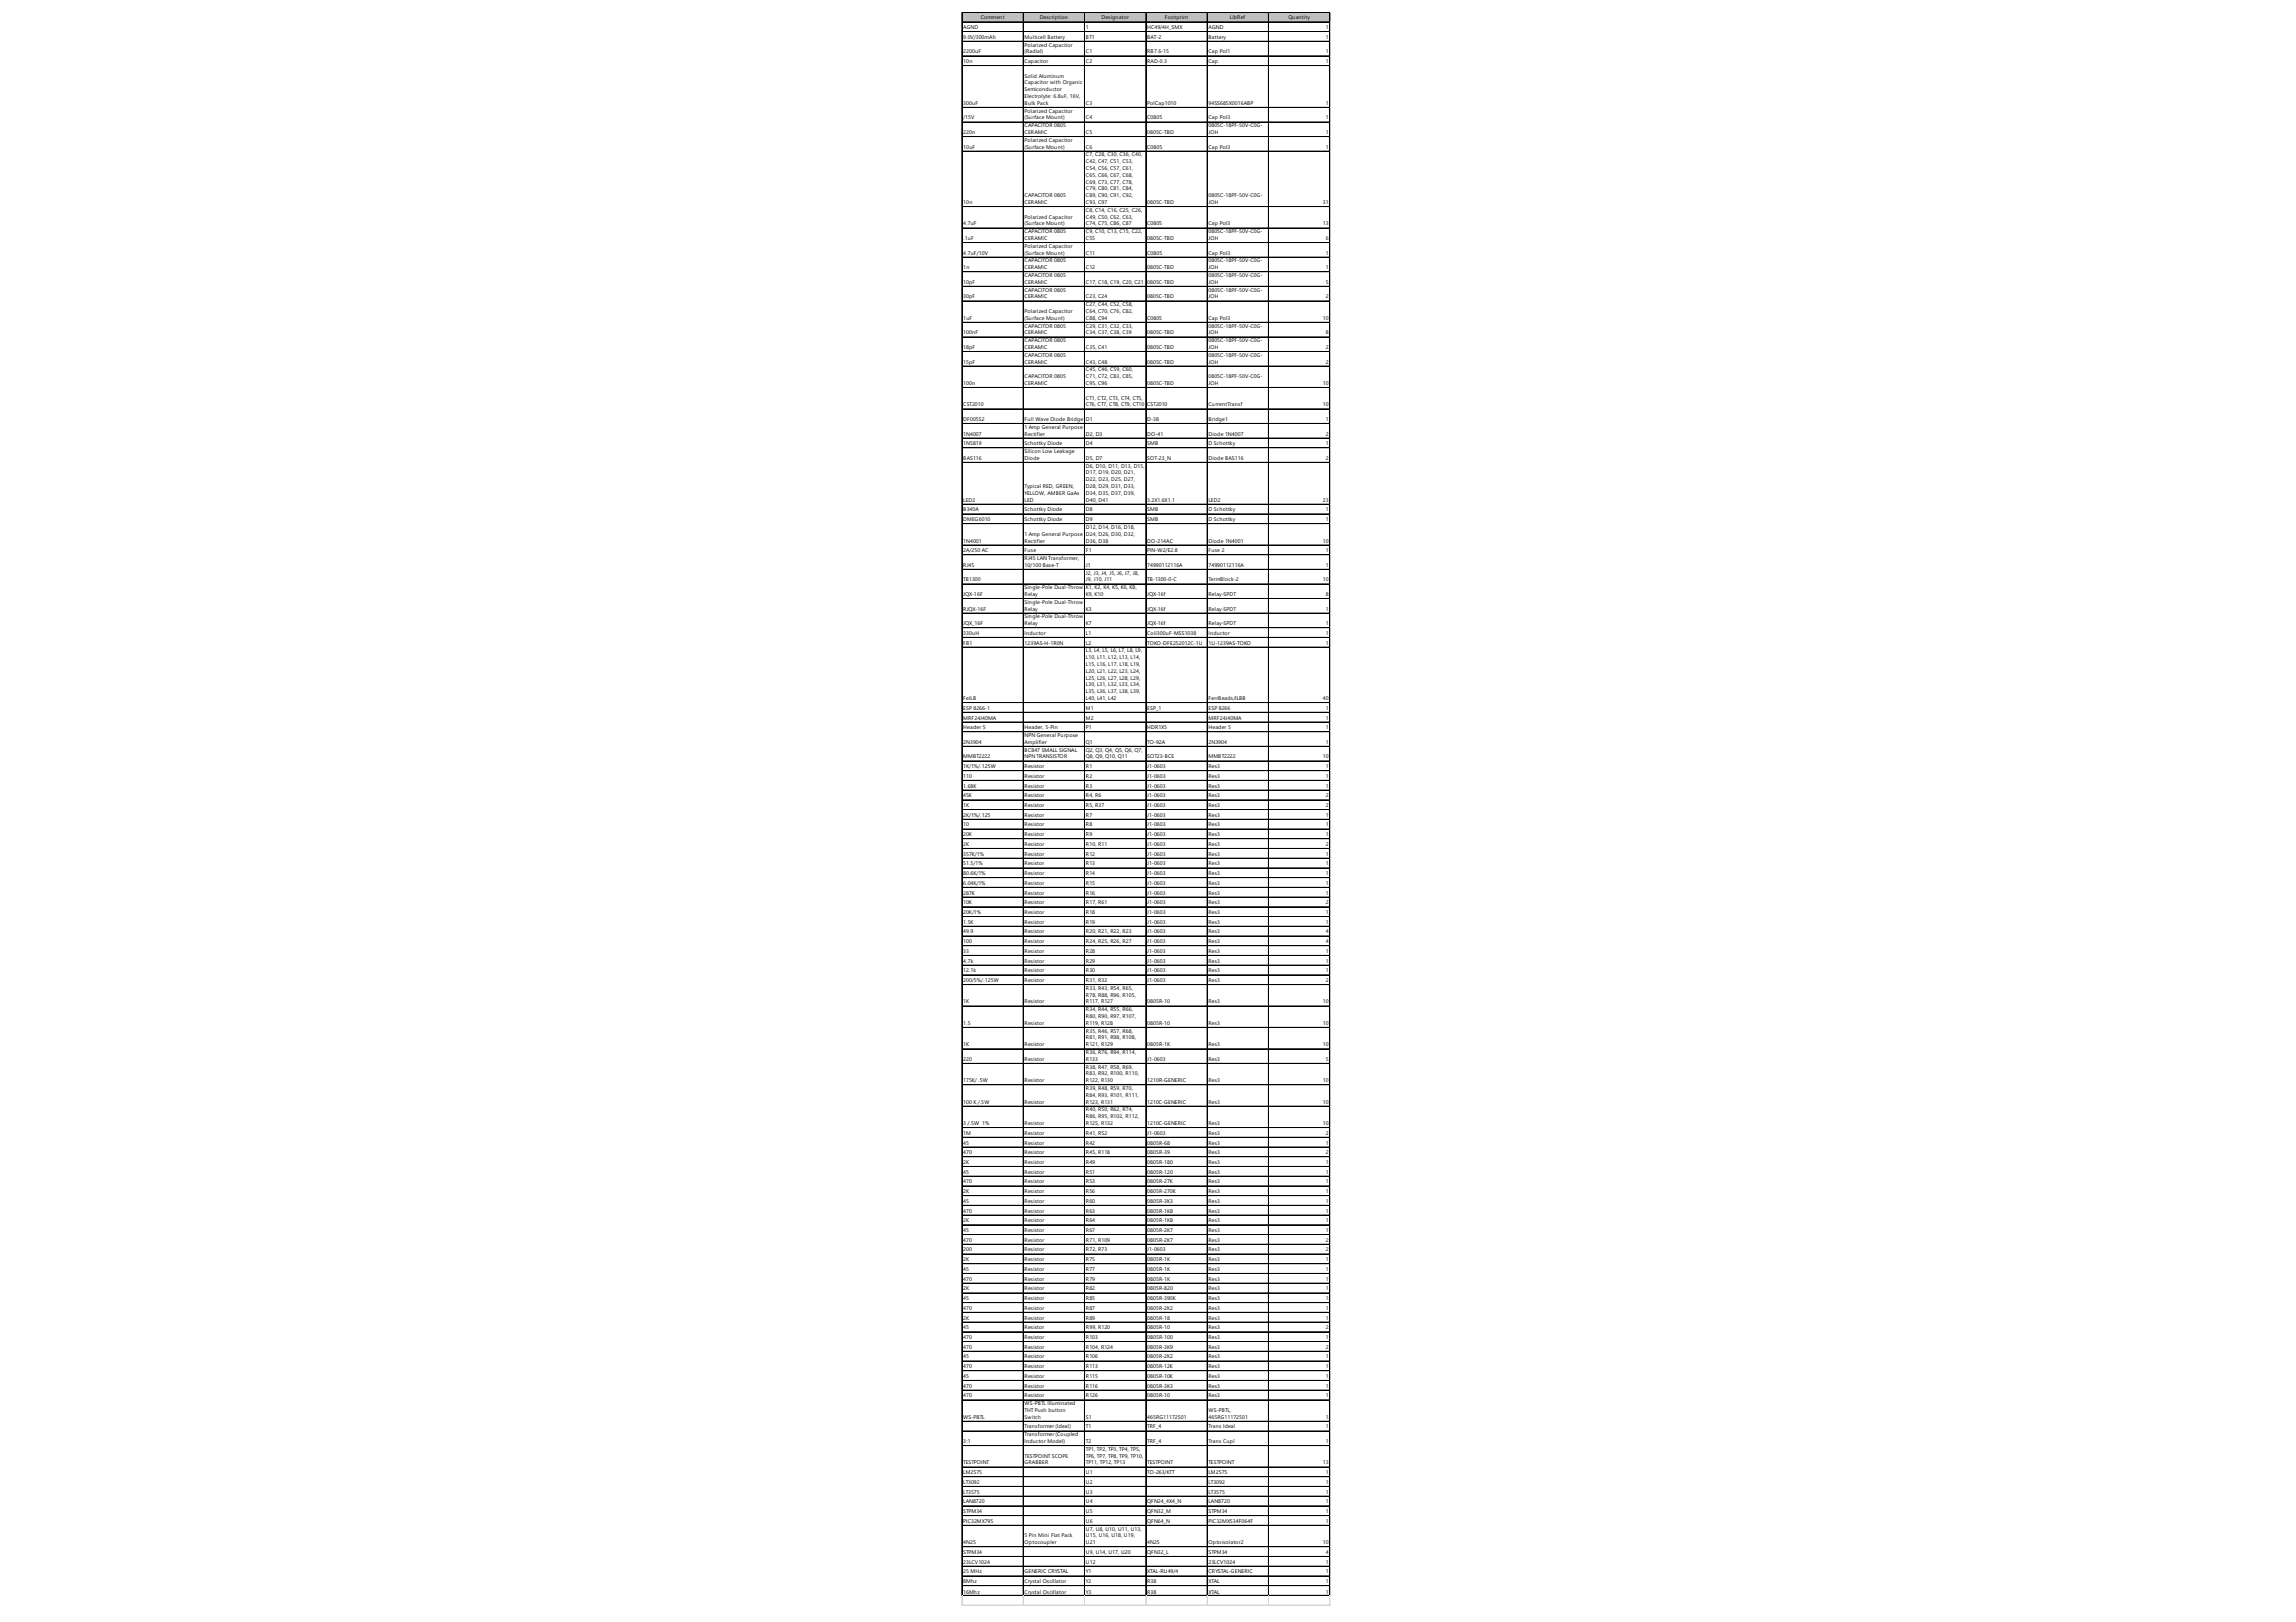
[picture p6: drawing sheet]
<svg xmlns="http://www.w3.org/2000/svg" width="297mm" height="210mm" viewBox="0 0 297 210" stroke-linecap="round" stroke-linejoin="round" font-family="sans-serif">
<defs><g id="words">
<g font-size=".7">
<text x="124.6" y="3.8">AGND</text>
<text x="124.6" y="5">9.0V/300mAh</text>
<text x="126.9" y="2.5">Comment</text>
<text x="132.6" y="5">Multicell Battery</text>
<text x="134.5" y="2.5">Description</text>
<text x="140.5" y="3.8">1</text>
<text x="140.5" y="5">BT1</text>
<text x="142.5" y="2.5">Designator</text>
<text x="148.4" y="3.8">HC49/4H_SMX</text>
<text x="148.4" y="5">BAT-2</text>
<text x="150.7" y="2.5">Footprint</text>
<text x="156.4" y="3.8">AGND</text>
<text x="156.4" y="5">Battery</text>
<text x="159.1" y="2.5">LibRef</text>
<text x="166.7" y="2.5">Quantity</text>
<text x="171.5" y="3.8">1</text>
<text x="171.5" y="5">1</text>
<text x="124.6" y="6.9">2200uF</text>
<text x="124.6" y="8.2">10n</text>
<text x="132.6" y="6">Polarized Capacitor</text>
<text x="132.6" y="6.9">(Radial)</text>
<text x="132.6" y="8.2">Capacitor</text>
<text x="132.6" y="10">Solid Aluminum</text>
<text x="132.6" y="10.9">Capacitor with Organic</text>
<text x="132.6" y="11.8">Semiconductor</text>
<text x="140.5" y="6.9">C1</text>
<text x="140.5" y="8.2">C2</text>
<text x="148.4" y="6.9">RB7.6-15</text>
<text x="148.4" y="8.2">RAD-0.3</text>
<text x="156.4" y="6.9">Cap Pol1</text>
<text x="156.4" y="8.2">Cap</text>
<text x="171.5" y="6.9">1</text>
<text x="171.5" y="8.2">1</text>
<text x="124.6" y="13.6">300uF</text>
<text x="124.6" y="15.5">/15V</text>
<text x="124.6" y="17.3">220n</text>
<text x="132.6" y="12.7">Electrolyte: 6.8uF, 16V,</text>
<text x="132.6" y="13.6">Bulk Pack</text>
<text x="132.6" y="14.6">Polarized Capacitor</text>
<text x="132.6" y="15.5">(Surface Mount)</text>
<text x="132.6" y="16.5">CAPACITOR 0805</text>
<text x="132.6" y="17.3">CERAMIC</text>
<text x="140.5" y="13.6">C3</text>
<text x="140.5" y="15.5">C4</text>
<text x="140.5" y="17.3">C5</text>
<text x="148.4" y="13.6">PolCap1010</text>
<text x="148.4" y="15.5">C0805</text>
<text x="148.4" y="17.3">0805C-TBD</text>
<text x="156.4" y="13.6">94SS685X0016ABP</text>
<text x="156.4" y="15.5">Cap Pol3</text>
<text x="156.4" y="16.5">0805C-18PF-50V-C0G-</text>
<text x="156.4" y="17.3">JOH</text>
<text x="171.5" y="13.6">1</text>
<text x="171.5" y="15.5">1</text>
<text x="171.5" y="17.3">1</text>
<text x="124.6" y="19.2">10uF</text>
<text x="132.6" y="18.4">Polarized Capacitor</text>
<text x="132.6" y="19.2">(Surface Mount)</text>
<text x="140.5" y="19.2">C6</text>
<text x="140.5" y="20.2">C7, C28, C30, C36, C40,</text>
<text x="140.5" y="21.1">C42, C47, C51, C53,</text>
<text x="140.5" y="22">C54, C56, C57, C61,</text>
<text x="140.5" y="22.9">C65, C66, C67, C68,</text>
<text x="140.5" y="23.8">C69, C73, C77, C78,</text>
<text x="148.4" y="19.2">C0805</text>
<text x="156.4" y="19.2">Cap Pol3</text>
<text x="171.5" y="19.2">1</text>
<text x="124.6" y="26.4">10n</text>
<text x="124.6" y="29.2">4.7uF</text>
<text x="132.6" y="25.5">CAPACITOR 0805</text>
<text x="132.6" y="26.4">CERAMIC</text>
<text x="132.6" y="28.3">Polarized Capacitor</text>
<text x="132.6" y="29.2">(Surface Mount)</text>
<text x="140.5" y="24.6">C79, C80, C81, C84,</text>
<text x="140.5" y="25.5">C89, C90, C91, C92,</text>
<text x="140.5" y="26.4">C93, C97</text>
<text x="140.5" y="27.4">C8, C14, C16, C25, C26,</text>
<text x="140.5" y="28.3">C49, C50, C62, C63,</text>
<text x="140.5" y="29.2">C74, C75, C86, C87</text>
<text x="148.4" y="26.4">0805C-TBD</text>
<text x="148.4" y="29.2">C0805</text>
<text x="156.4" y="25.5">0805C-18PF-50V-C0G-</text>
<text x="156.4" y="26.4">JOH</text>
<text x="156.4" y="29.2">Cap Pol3</text>
<text x="171.2" y="26.4">31</text>
<text x="171.2" y="29.2">13</text>
<text x="124.6" y="31.1">.1uF</text>
<text x="124.6" y="33">4.7uF/10V</text>
<text x="124.6" y="34.8">1n</text>
<text x="132.6" y="30.2">CAPACITOR 0805</text>
<text x="132.6" y="31.1">CERAMIC</text>
<text x="132.6" y="32.1">Polarized Capacitor</text>
<text x="132.6" y="33">(Surface Mount)</text>
<text x="132.6" y="34">CAPACITOR 0805</text>
<text x="132.6" y="34.8">CERAMIC</text>
<text x="132.6" y="35.8">CAPACITOR 0805</text>
<text x="140.5" y="30.2">C9, C10, C13, C15, C22,</text>
<text x="140.5" y="31.1">C55</text>
<text x="140.5" y="33">C11</text>
<text x="140.5" y="34.8">C12</text>
<text x="148.4" y="31.1">0805C-TBD</text>
<text x="148.4" y="33">C0805</text>
<text x="148.4" y="34.8">0805C-TBD</text>
<text x="156.4" y="30.2">0805C-18PF-50V-C0G-</text>
<text x="156.4" y="31.1">JOH</text>
<text x="156.4" y="33">Cap Pol3</text>
<text x="156.4" y="34">0805C-18PF-50V-C0G-</text>
<text x="156.4" y="34.8">JOH</text>
<text x="156.4" y="35.8">0805C-18PF-50V-C0G-</text>
<text x="171.5" y="31.1">6</text>
<text x="171.5" y="33">1</text>
<text x="171.5" y="34.8">1</text>
<text x="124.6" y="36.7">10pF</text>
<text x="124.6" y="38.6">30pF</text>
<text x="124.6" y="41.4">1uF</text>
<text x="132.6" y="36.7">CERAMIC</text>
<text x="132.6" y="37.7">CAPACITOR 0805</text>
<text x="132.6" y="38.6">CERAMIC</text>
<text x="132.6" y="40.5">Polarized Capacitor</text>
<text x="132.6" y="41.4">(Surface Mount)</text>
<text x="140.5" y="36.7">C17, C18, C19, C20, C21</text>
<text x="140.5" y="38.6">C23, C24</text>
<text x="140.5" y="39.6">C27, C44, C52, C58,</text>
<text x="140.5" y="40.5">C64, C70, C76, C82,</text>
<text x="140.5" y="41.4">C88, C94</text>
<text x="148.4" y="36.7">0805C-TBD</text>
<text x="148.4" y="38.6">0805C-TBD</text>
<text x="148.4" y="41.4">C0805</text>
<text x="156.4" y="36.7">JOH</text>
<text x="156.4" y="37.7">0805C-18PF-50V-C0G-</text>
<text x="156.4" y="38.6">JOH</text>
<text x="156.4" y="41.4">Cap Pol3</text>
<text x="171.2" y="41.4">10</text>
<text x="171.5" y="36.7">5</text>
<text x="171.5" y="38.6">2</text>
<text x="124.6" y="43.3">100nF</text>
<text x="124.6" y="45.2">18pF</text>
<text x="124.6" y="47">15pF</text>
<text x="132.6" y="42.4">CAPACITOR 0805</text>
<text x="132.6" y="43.3">CERAMIC</text>
<text x="132.6" y="44.3">CAPACITOR 0805</text>
<text x="132.6" y="45.2">CERAMIC</text>
<text x="132.6" y="46.2">CAPACITOR 0805</text>
<text x="132.6" y="47">CERAMIC</text>
<text x="140.5" y="42.4">C29, C31, C32, C33,</text>
<text x="140.5" y="43.3">C34, C37, C38, C39</text>
<text x="140.5" y="45.2">C35, C41</text>
<text x="140.5" y="47">C43, C48</text>
<text x="148.4" y="43.3">0805C-TBD</text>
<text x="148.4" y="45.2">0805C-TBD</text>
<text x="148.4" y="47">0805C-TBD</text>
<text x="156.4" y="42.4">0805C-18PF-50V-C0G-</text>
<text x="156.4" y="43.3">JOH</text>
<text x="156.4" y="44.3">0805C-18PF-50V-C0G-</text>
<text x="156.4" y="45.2">JOH</text>
<text x="156.4" y="46.2">0805C-18PF-50V-C0G-</text>
<text x="156.4" y="47">JOH</text>
<text x="171.5" y="43.3">8</text>
<text x="171.5" y="45.2">2</text>
<text x="171.5" y="47">2</text>
<text x="124.6" y="49.8">100n</text>
<text x="124.6" y="52.6">CST2010</text>
<text x="132.6" y="48.9">CAPACITOR 0805</text>
<text x="132.6" y="49.8">CERAMIC</text>
<text x="140.5" y="48.1">C45, C46, C59, C60,</text>
<text x="140.5" y="48.9">C71, C72, C83, C85,</text>
<text x="140.5" y="49.8">C95, C96</text>
<text x="140.5" y="51.7">CT1, CT2, CT3, CT4, CT5,</text>
<text x="140.5" y="52.6">CT6, CT7, CT8, CT9, CT10</text>
<text x="148.4" y="49.8">0805C-TBD</text>
<text x="148.4" y="52.6">CST2010</text>
<text x="156.4" y="48.9">0805C-18PF-50V-C0G-</text>
<text x="156.4" y="49.8">JOH</text>
<text x="156.4" y="52.6">CurrentTransf</text>
<text x="171.2" y="49.8">10</text>
<text x="171.2" y="52.6">10</text>
<text x="124.6" y="54.5">DF005S2</text>
<text x="124.6" y="56.4">1N4007</text>
<text x="124.6" y="57.6">1N5819</text>
<text x="124.6" y="59.5">BAS116</text>
<text x="132.6" y="54.5">Full Wave Diode Bridge</text>
<text x="132.6" y="55.5">1 Amp General Purpose</text>
<text x="132.6" y="56.4">Rectifier</text>
<text x="132.6" y="57.6">Schottky Diode</text>
<text x="132.6" y="58.6">Silicon Low Leakage</text>
<text x="132.6" y="59.5">Diode</text>
<text x="140.5" y="54.5">D1</text>
<text x="140.5" y="56.4">D2, D3</text>
<text x="140.5" y="57.6">D4</text>
<text x="140.5" y="59.5">D5, D7</text>
<text x="148.4" y="54.5">D-38</text>
<text x="148.4" y="56.4">DO-41</text>
<text x="148.4" y="57.6">SMB</text>
<text x="148.4" y="59.5">SOT-23_N</text>
<text x="156.4" y="54.5">Bridge1</text>
<text x="156.4" y="56.4">Diode 1N4007</text>
<text x="156.4" y="57.6">D Schottky</text>
<text x="156.4" y="59.5">Diode BAS116</text>
<text x="171.5" y="54.5">1</text>
<text x="171.5" y="56.4">2</text>
<text x="171.5" y="57.6">1</text>
<text x="171.5" y="59.5">2</text>
<text x="124.6" y="64.9">LED2</text>
<text x="132.6" y="63.2">Typical RED, GREEN,</text>
<text x="132.6" y="64">YELLOW, AMBER GaAs</text>
<text x="132.6" y="64.9">LED</text>
<text x="140.5" y="60.5">D6, D10, D11, D13, D15,</text>
<text x="140.5" y="61.4">D17, D19, D20, D21,</text>
<text x="140.5" y="62.3">D22, D23, D25, D27,</text>
<text x="140.5" y="63.2">D28, D29, D31, D33,</text>
<text x="140.5" y="64">D34, D35, D37, D39,</text>
<text x="140.5" y="64.9">D40, D41</text>
<text x="148.4" y="64.9">3.2X1.6X1.1</text>
<text x="156.4" y="64.9">LED2</text>
<text x="171.2" y="64.9">23</text>
<text x="124.6" y="66.2">B340A</text>
<text x="124.6" y="67.4">DMEG6010</text>
<text x="124.6" y="70.2">1N4001</text>
<text x="124.6" y="71.5">2A/250 AC</text>
<text x="132.6" y="66.2">Schottky Diode</text>
<text x="132.6" y="67.4">Schottky Diode</text>
<text x="132.6" y="69.3">1 Amp General Purpose</text>
<text x="132.6" y="70.2">Rectifier</text>
<text x="132.6" y="71.5">Fuse</text>
<text x="140.5" y="66.2">D8</text>
<text x="140.5" y="67.4">D9</text>
<text x="140.5" y="68.4">D12, D14, D16, D18,</text>
<text x="140.5" y="69.3">D24, D26, D30, D32,</text>
<text x="140.5" y="70.2">D36, D38</text>
<text x="140.5" y="71.5">F1</text>
<text x="148.4" y="66.2">SMB</text>
<text x="148.4" y="67.4">SMB</text>
<text x="148.4" y="70.2">DO-214AC</text>
<text x="148.4" y="71.5">PIN-W2/E2.8</text>
<text x="156.4" y="66.2">D Schottky</text>
<text x="156.4" y="67.4">D Schottky</text>
<text x="156.4" y="70.2">Diode 1N4001</text>
<text x="156.4" y="71.5">Fuse 2</text>
<text x="171.2" y="70.2">10</text>
<text x="171.5" y="66.2">1</text>
<text x="171.5" y="67.4">1</text>
<text x="171.5" y="71.5">1</text>
<text x="124.6" y="73.4">RJ45</text>
<text x="124.6" y="75.2">TB1300</text>
<text x="124.6" y="77.1">JQX-16F</text>
<text x="132.6" y="72.5">RJ45 LAN Transformer,</text>
<text x="132.6" y="73.4">10/100 Base-T</text>
<text x="132.6" y="76.2">Single-Pole Dual-Throw</text>
<text x="132.6" y="77.1">Relay</text>
<text x="140.5" y="73.4">J1</text>
<text x="140.5" y="74.4">J2, J3, J4, J5, J6, J7, J8,</text>
<text x="140.5" y="75.2">J9, J10, J11</text>
<text x="140.5" y="76.2">K1, K2, K4, K5, K6, K8,</text>
<text x="140.5" y="77.1">K9, K10</text>
<text x="148.4" y="73.4">74990112116A</text>
<text x="148.4" y="75.2">TB-1300-0-C</text>
<text x="148.4" y="77.1">JQX-16f</text>
<text x="156.4" y="73.4">74990112116A</text>
<text x="156.4" y="75.2">TermBlock-2</text>
<text x="156.4" y="77.1">Relay-SPDT</text>
<text x="171.2" y="75.2">10</text>
<text x="171.5" y="73.4">1</text>
<text x="171.5" y="77.1">8</text>
<text x="124.6" y="79">RJQX-16F</text>
<text x="124.6" y="80.9">JQX_16F</text>
<text x="124.6" y="82.2">330uH</text>
<text x="124.6" y="83.4">FB1</text>
<text x="132.6" y="78.1">Single-Pole Dual-Throw</text>
<text x="132.6" y="79">Relay</text>
<text x="132.6" y="80">Single-Pole Dual-Throw</text>
<text x="132.6" y="80.9">Relay</text>
<text x="132.6" y="82.2">Inductor</text>
<text x="132.6" y="83.4">1239AS-H-1R0N</text>
<text x="140.5" y="79">K3</text>
<text x="140.5" y="80.9">K7</text>
<text x="140.5" y="82.2">L1</text>
<text x="140.5" y="83.4">L2</text>
<text x="148.4" y="79">JQX-16f</text>
<text x="148.4" y="80.9">JQX-16f</text>
<text x="148.4" y="82.2">Coil300uF-MSS1038</text>
<text x="148.4" y="83.4">TOKO-DFE252012C-1U</text>
<text x="156.4" y="79">Relay-SPDT</text>
<text x="156.4" y="80.9">Relay-SPDT</text>
<text x="156.4" y="82.2">Inductor</text>
<text x="156.4" y="83.4">1U-1239AS-TOKO</text>
<text x="171.5" y="79">1</text>
<text x="171.5" y="80.9">1</text>
<text x="171.5" y="82.2">1</text>
<text x="171.5" y="83.4">1</text>
<text x="140.5" y="84.4">L3, L4, L5, L6, L7, L8, L9,</text>
<text x="140.5" y="85.3">L10, L11, L12, L13, L14,</text>
<text x="140.5" y="86.2">L15, L16, L17, L18, L19,</text>
<text x="140.5" y="87.1">L20, L21, L22, L23, L24,</text>
<text x="140.5" y="88">L25, L26, L27, L28, L29,</text>
<text x="140.5" y="88.8">L30, L31, L32, L33, L34,</text>
<text x="140.5" y="89.7">L35, L36, L37, L38, L39,</text>
<text x="124.6" y="90.6">FeILB</text>
<text x="124.6" y="91.9">ESP 8266-1</text>
<text x="124.6" y="93.1">MRF24J40MA</text>
<text x="124.6" y="94.4">Header 5</text>
<text x="132.6" y="94.4">Header, 5-Pin</text>
<text x="132.6" y="95.4">NPN General Purpose</text>
<text x="140.5" y="90.6">L40, L41, L42</text>
<text x="140.5" y="91.9">M1</text>
<text x="140.5" y="93.1">M2</text>
<text x="140.5" y="94.4">P1</text>
<text x="148.4" y="91.9">ESP_1</text>
<text x="148.4" y="94.4">HDR1X5</text>
<text x="156.4" y="90.6">FerrBeads/ILBB</text>
<text x="156.4" y="91.9">ESP 8266</text>
<text x="156.4" y="93.1">MRF24J40MA</text>
<text x="156.4" y="94.4">Header 5</text>
<text x="171.2" y="90.6">40</text>
<text x="171.5" y="91.9">1</text>
<text x="171.5" y="93.1">1</text>
<text x="171.5" y="94.4">1</text>
<text x="124.6" y="96.3">2N3904</text>
<text x="124.6" y="98.1">MMBT2222</text>
<text x="124.6" y="99.4">1K/1%/.125W</text>
<text x="124.6" y="100.7">110</text>
<text x="124.6" y="101.9">1.68K</text>
<text x="132.6" y="96.3">Amplifier</text>
<text x="132.6" y="97.3">BC847 SMALL SIGNAL</text>
<text x="132.6" y="98.1">NPN TRANSISTOR</text>
<text x="132.6" y="99.4">Resistor</text>
<text x="132.6" y="100.7">Resistor</text>
<text x="132.6" y="101.9">Resistor</text>
<text x="140.5" y="96.3">Q1</text>
<text x="140.5" y="97.3">Q2, Q3, Q4, Q5, Q6, Q7,</text>
<text x="140.5" y="98.1">Q8, Q9, Q10, Q11</text>
<text x="140.5" y="99.4">R1</text>
<text x="140.5" y="100.7">R2</text>
<text x="140.5" y="101.9">R3</text>
<text x="148.4" y="96.3">TO-92A</text>
<text x="148.4" y="98.1">SOT23-BCE</text>
<text x="148.4" y="99.4">J1-0603</text>
<text x="148.4" y="100.7">J1-0603</text>
<text x="148.4" y="101.9">J1-0603</text>
<text x="156.4" y="96.3">2N3904</text>
<text x="156.4" y="98.1">MMBT2222</text>
<text x="156.4" y="99.4">Res3</text>
<text x="156.4" y="100.7">Res3</text>
<text x="156.4" y="101.9">Res3</text>
<text x="171.2" y="98.1">10</text>
<text x="171.5" y="96.3">1</text>
<text x="171.5" y="99.4">1</text>
<text x="171.5" y="100.7">1</text>
<text x="171.5" y="101.9">1</text>
<text x="124.6" y="103.2">45K</text>
<text x="124.6" y="104.4">1K</text>
<text x="124.6" y="105.7">2K/1%/.125</text>
<text x="124.6" y="107">10</text>
<text x="132.6" y="103.2">Resistor</text>
<text x="132.6" y="104.4">Resistor</text>
<text x="132.6" y="105.7">Resistor</text>
<text x="132.6" y="107">Resistor</text>
<text x="140.5" y="103.2">R4, R6</text>
<text x="140.5" y="104.4">R5, R37</text>
<text x="140.5" y="105.7">R7</text>
<text x="140.5" y="107">R8</text>
<text x="148.4" y="103.2">J1-0603</text>
<text x="148.4" y="104.4">J1-0603</text>
<text x="148.4" y="105.7">J1-0603</text>
<text x="148.4" y="107">J1-0603</text>
<text x="156.4" y="103.2">Res3</text>
<text x="156.4" y="104.4">Res3</text>
<text x="156.4" y="105.7">Res3</text>
<text x="156.4" y="107">Res3</text>
<text x="171.5" y="103.2">2</text>
<text x="171.5" y="104.4">2</text>
<text x="171.5" y="105.7">1</text>
<text x="171.5" y="107">1</text>
<text x="124.6" y="108.2">20K</text>
<text x="124.6" y="109.5">2K</text>
<text x="124.6" y="110.7">357K/1%</text>
<text x="124.6" y="112">51.5/1%</text>
<text x="124.6" y="113.2">80.6K/1%</text>
<text x="132.6" y="108.2">Resistor</text>
<text x="132.6" y="109.5">Resistor</text>
<text x="132.6" y="110.7">Resistor</text>
<text x="132.6" y="112">Resistor</text>
<text x="132.6" y="113.2">Resistor</text>
<text x="140.5" y="108.2">R9</text>
<text x="140.5" y="109.5">R10, R11</text>
<text x="140.5" y="110.7">R12</text>
<text x="140.5" y="112">R13</text>
<text x="140.5" y="113.2">R14</text>
<text x="148.4" y="108.2">J1-0603</text>
<text x="148.4" y="109.5">J1-0603</text>
<text x="148.4" y="110.7">J1-0603</text>
<text x="148.4" y="112">J1-0603</text>
<text x="148.4" y="113.2">J1-0603</text>
<text x="156.4" y="108.2">Res3</text>
<text x="156.4" y="109.5">Res3</text>
<text x="156.4" y="110.7">Res3</text>
<text x="156.4" y="112">Res3</text>
<text x="156.4" y="113.2">Res3</text>
<text x="171.5" y="108.2">1</text>
<text x="171.5" y="109.5">2</text>
<text x="171.5" y="110.7">1</text>
<text x="171.5" y="112">1</text>
<text x="171.5" y="113.2">1</text>
<text x="124.6" y="114.5">6.04K/1%</text>
<text x="124.6" y="115.8">287K</text>
<text x="124.6" y="117">10K</text>
<text x="124.6" y="118.3">20K/1%</text>
<text x="124.6" y="119.5">1.5K</text>
<text x="132.6" y="114.5">Resistor</text>
<text x="132.6" y="115.8">Resistor</text>
<text x="132.6" y="117">Resistor</text>
<text x="132.6" y="118.3">Resistor</text>
<text x="132.6" y="119.5">Resistor</text>
<text x="140.5" y="114.5">R15</text>
<text x="140.5" y="115.8">R16</text>
<text x="140.5" y="117">R17, R61</text>
<text x="140.5" y="118.3">R18</text>
<text x="140.5" y="119.5">R19</text>
<text x="148.4" y="114.5">J1-0603</text>
<text x="148.4" y="115.8">J1-0603</text>
<text x="148.4" y="117">J1-0603</text>
<text x="148.4" y="118.3">J1-0603</text>
<text x="148.4" y="119.5">J1-0603</text>
<text x="156.4" y="114.5">Res3</text>
<text x="156.4" y="115.8">Res3</text>
<text x="156.4" y="117">Res3</text>
<text x="156.4" y="118.3">Res3</text>
<text x="156.4" y="119.5">Res3</text>
<text x="171.5" y="114.5">1</text>
<text x="171.5" y="115.8">1</text>
<text x="171.5" y="117">2</text>
<text x="171.5" y="118.3">1</text>
<text x="171.5" y="119.5">1</text>
<text x="124.6" y="120.8">49.9</text>
<text x="124.6" y="122.1">100</text>
<text x="124.6" y="123.3">33</text>
<text x="124.6" y="124.6">4.7k</text>
<text x="124.6" y="125.8">12.1k</text>
<text x="132.6" y="120.8">Resistor</text>
<text x="132.6" y="122.1">Resistor</text>
<text x="132.6" y="123.3">Resistor</text>
<text x="132.6" y="124.6">Resistor</text>
<text x="132.6" y="125.8">Resistor</text>
<text x="140.5" y="120.8">R20, R21, R22, R23</text>
<text x="140.5" y="122.1">R24, R25, R26, R27</text>
<text x="140.5" y="123.3">R28</text>
<text x="140.5" y="124.6">R29</text>
<text x="140.5" y="125.8">R30</text>
<text x="148.4" y="120.8">J1-0603</text>
<text x="148.4" y="122.1">J1-0603</text>
<text x="148.4" y="123.3">J1-0603</text>
<text x="148.4" y="124.6">J1-0603</text>
<text x="148.4" y="125.8">J1-0603</text>
<text x="156.4" y="120.8">Res3</text>
<text x="156.4" y="122.1">Res3</text>
<text x="156.4" y="123.3">Res3</text>
<text x="156.4" y="124.6">Res3</text>
<text x="156.4" y="125.8">Res3</text>
<text x="171.5" y="120.8">4</text>
<text x="171.5" y="122.1">4</text>
<text x="171.5" y="123.3">1</text>
<text x="171.5" y="124.6">1</text>
<text x="171.5" y="125.8">1</text>
<text x="124.6" y="127.1">200/5%/.125W</text>
<text x="124.6" y="129.9">1K</text>
<text x="132.6" y="127.1">Resistor</text>
<text x="132.6" y="129.9">Resistor</text>
<text x="140.5" y="127.1">R31, R32</text>
<text x="140.5" y="128.1">R33, R43, R54, R65,</text>
<text x="140.5" y="129">R78, R88, R96, R105,</text>
<text x="140.5" y="129.9">R117, R127</text>
<text x="140.5" y="130.9">R34, R44, R55, R66,</text>
<text x="140.5" y="131.7">R80, R90, R97, R107,</text>
<text x="148.4" y="127.1">J1-0603</text>
<text x="148.4" y="129.9">0805R-10</text>
<text x="156.4" y="127.1">Res3</text>
<text x="156.4" y="129.9">Res3</text>
<text x="171.2" y="129.9">10</text>
<text x="171.5" y="127.1">2</text>
<text x="124.6" y="132.6">1.5</text>
<text x="124.6" y="135.4">1K</text>
<text x="124.6" y="137.3">220</text>
<text x="132.6" y="132.6">Resistor</text>
<text x="132.6" y="135.4">Resistor</text>
<text x="132.6" y="137.3">Resistor</text>
<text x="140.5" y="132.6">R119, R128</text>
<text x="140.5" y="133.6">R35, R46, R57, R68,</text>
<text x="140.5" y="134.5">R81, R91, R98, R108,</text>
<text x="140.5" y="135.4">R121, R129</text>
<text x="140.5" y="136.4">R36, R76, R94, R114,</text>
<text x="140.5" y="137.3">R133</text>
<text x="148.4" y="132.6">0805R-10</text>
<text x="148.4" y="135.4">0805R-1K</text>
<text x="148.4" y="137.3">J1-0603</text>
<text x="156.4" y="132.6">Res3</text>
<text x="156.4" y="135.4">Res3</text>
<text x="156.4" y="137.3">Res3</text>
<text x="171.2" y="132.6">10</text>
<text x="171.2" y="135.4">10</text>
<text x="171.5" y="137.3">5</text>
<text x="124.6" y="140.1">175K/ .5W</text>
<text x="124.6" y="142.8">100 K /.5W</text>
<text x="132.6" y="140.1">Resistor</text>
<text x="132.6" y="142.8">Resistor</text>
<text x="140.5" y="138.3">R38, R47, R58, R69,</text>
<text x="140.5" y="139.2">R83, R92, R100, R110,</text>
<text x="140.5" y="140.1">R122, R130</text>
<text x="140.5" y="141.1">R39, R48, R59, R70,</text>
<text x="140.5" y="141.9">R84, R93, R101, R111,</text>
<text x="140.5" y="142.8">R123, R131</text>
<text x="140.5" y="143.8">R40, R50, R62, R74,</text>
<text x="148.4" y="140.1">1210R-GENERIC</text>
<text x="148.4" y="142.8">1210C-GENERIC</text>
<text x="156.4" y="140.1">Res3</text>
<text x="156.4" y="142.8">Res3</text>
<text x="171.2" y="140.1">10</text>
<text x="171.2" y="142.8">10</text>
<text x="124.6" y="145.6">3 /.5W 1%</text>
<text x="124.6" y="146.9">1M</text>
<text x="124.6" y="148.1">45</text>
<text x="124.6" y="149.4">470</text>
<text x="132.6" y="145.6">Resistor</text>
<text x="132.6" y="146.9">Resistor</text>
<text x="132.6" y="148.1">Resistor</text>
<text x="132.6" y="149.4">Resistor</text>
<text x="140.5" y="144.7">R86, R95, R102, R112,</text>
<text x="140.5" y="145.6">R125, R132</text>
<text x="140.5" y="146.9">R41, R52</text>
<text x="140.5" y="148.1">R42</text>
<text x="140.5" y="149.4">R45, R118</text>
<text x="148.4" y="145.6">1210C-GENERIC</text>
<text x="148.4" y="146.9">J1-0603</text>
<text x="148.4" y="148.1">0805R-68</text>
<text x="148.4" y="149.4">0805R-39</text>
<text x="156.4" y="145.6">Res3</text>
<text x="156.4" y="146.9">Res3</text>
<text x="156.4" y="148.1">Res3</text>
<text x="156.4" y="149.4">Res3</text>
<text x="171.2" y="145.6">10</text>
<text x="171.5" y="146.9">2</text>
<text x="171.5" y="148.1">1</text>
<text x="171.5" y="149.4">2</text>
<text x="124.6" y="150.6">2K</text>
<text x="124.6" y="151.9">45</text>
<text x="124.6" y="153.1">470</text>
<text x="124.6" y="154.4">2K</text>
<text x="124.6" y="155.7">45</text>
<text x="132.6" y="150.6">Resistor</text>
<text x="132.6" y="151.9">Resistor</text>
<text x="132.6" y="153.1">Resistor</text>
<text x="132.6" y="154.4">Resistor</text>
<text x="132.6" y="155.7">Resistor</text>
<text x="140.5" y="150.6">R49</text>
<text x="140.5" y="151.9">R51</text>
<text x="140.5" y="153.1">R53</text>
<text x="140.5" y="154.4">R56</text>
<text x="140.5" y="155.7">R60</text>
<text x="148.4" y="150.6">0805R-180</text>
<text x="148.4" y="151.9">0805R-120</text>
<text x="148.4" y="153.1">0805R-27K</text>
<text x="148.4" y="154.4">0805R-270K</text>
<text x="148.4" y="155.7">0805R-3K3</text>
<text x="156.4" y="150.6">Res3</text>
<text x="156.4" y="151.9">Res3</text>
<text x="156.4" y="153.1">Res3</text>
<text x="156.4" y="154.4">Res3</text>
<text x="156.4" y="155.7">Res3</text>
<text x="171.5" y="150.6">1</text>
<text x="171.5" y="151.9">1</text>
<text x="171.5" y="153.1">1</text>
<text x="171.5" y="154.4">1</text>
<text x="171.5" y="155.7">1</text>
<text x="124.6" y="156.9">470</text>
<text x="124.6" y="158.2">2K</text>
<text x="124.6" y="159.4">45</text>
<text x="124.6" y="160.7">470</text>
<text x="124.6" y="162">200</text>
<text x="132.6" y="156.9">Resistor</text>
<text x="132.6" y="158.2">Resistor</text>
<text x="132.6" y="159.4">Resistor</text>
<text x="132.6" y="160.7">Resistor</text>
<text x="132.6" y="162">Resistor</text>
<text x="140.5" y="156.9">R63</text>
<text x="140.5" y="158.2">R64</text>
<text x="140.5" y="159.4">R67</text>
<text x="140.5" y="160.7">R71, R109</text>
<text x="140.5" y="162">R72, R73</text>
<text x="148.4" y="156.9">0805R-1K8</text>
<text x="148.4" y="158.2">0805R-1K8</text>
<text x="148.4" y="159.4">0805R-2K7</text>
<text x="148.4" y="160.7">0805R-2K7</text>
<text x="148.4" y="162">J1-0603</text>
<text x="156.4" y="156.9">Res3</text>
<text x="156.4" y="158.2">Res3</text>
<text x="156.4" y="159.4">Res3</text>
<text x="156.4" y="160.7">Res3</text>
<text x="156.4" y="162">Res3</text>
<text x="171.5" y="156.9">1</text>
<text x="171.5" y="158.2">1</text>
<text x="171.5" y="159.4">1</text>
<text x="171.5" y="160.7">2</text>
<text x="171.5" y="162">2</text>
<text x="124.6" y="163.2">2K</text>
<text x="124.6" y="164.5">45</text>
<text x="124.6" y="165.7">470</text>
<text x="124.6" y="167">2K</text>
<text x="132.6" y="163.2">Resistor</text>
<text x="132.6" y="164.5">Resistor</text>
<text x="132.6" y="165.7">Resistor</text>
<text x="132.6" y="167">Resistor</text>
<text x="140.5" y="163.2">R75</text>
<text x="140.5" y="164.5">R77</text>
<text x="140.5" y="165.7">R79</text>
<text x="140.5" y="167">R82</text>
<text x="148.4" y="163.2">0805R-1K</text>
<text x="148.4" y="164.5">0805R-1K</text>
<text x="148.4" y="165.7">0805R-1K</text>
<text x="148.4" y="167">0805R-820</text>
<text x="156.4" y="163.2">Res3</text>
<text x="156.4" y="164.5">Res3</text>
<text x="156.4" y="165.7">Res3</text>
<text x="156.4" y="167">Res3</text>
<text x="171.5" y="163.2">1</text>
<text x="171.5" y="164.5">1</text>
<text x="171.5" y="165.7">1</text>
<text x="171.5" y="167">1</text>
<text x="124.6" y="168.2">45</text>
<text x="124.6" y="169.5">470</text>
<text x="124.6" y="170.8">2K</text>
<text x="124.6" y="172">45</text>
<text x="124.6" y="173.3">470</text>
<text x="132.6" y="168.2">Resistor</text>
<text x="132.6" y="169.5">Resistor</text>
<text x="132.6" y="170.8">Resistor</text>
<text x="132.6" y="172">Resistor</text>
<text x="132.6" y="173.3">Resistor</text>
<text x="140.5" y="168.2">R85</text>
<text x="140.5" y="169.5">R87</text>
<text x="140.5" y="170.8">R89</text>
<text x="140.5" y="172">R99, R120</text>
<text x="140.5" y="173.3">R103</text>
<text x="148.4" y="168.2">0805R-390K</text>
<text x="148.4" y="169.5">0805R-2K2</text>
<text x="148.4" y="170.8">0805R-18</text>
<text x="148.4" y="172">0805R-10</text>
<text x="148.4" y="173.3">0805R-100</text>
<text x="156.4" y="168.2">Res3</text>
<text x="156.4" y="169.5">Res3</text>
<text x="156.4" y="170.8">Res3</text>
<text x="156.4" y="172">Res3</text>
<text x="156.4" y="173.3">Res3</text>
<text x="171.5" y="168.2">1</text>
<text x="171.5" y="169.5">1</text>
<text x="171.5" y="170.8">1</text>
<text x="171.5" y="172">2</text>
<text x="171.5" y="173.3">1</text>
<text x="124.6" y="174.5">470</text>
<text x="124.6" y="175.8">45</text>
<text x="124.6" y="177.1">470</text>
<text x="124.6" y="178.3">45</text>
<text x="124.6" y="179.6">470</text>
<text x="132.6" y="174.5">Resistor</text>
<text x="132.6" y="175.8">Resistor</text>
<text x="132.6" y="177.1">Resistor</text>
<text x="132.6" y="178.3">Resistor</text>
<text x="132.6" y="179.6">Resistor</text>
<text x="140.5" y="174.5">R104, R124</text>
<text x="140.5" y="175.8">R106</text>
<text x="140.5" y="177.1">R113</text>
<text x="140.5" y="178.3">R115</text>
<text x="140.5" y="179.6">R116</text>
<text x="148.4" y="174.5">0805R-3K9</text>
<text x="148.4" y="175.8">0805R-2K2</text>
<text x="148.4" y="177.1">0805R-12K</text>
<text x="148.4" y="178.3">0805R-10K</text>
<text x="148.4" y="179.6">0805R-3K3</text>
<text x="156.4" y="174.5">Res3</text>
<text x="156.4" y="175.8">Res3</text>
<text x="156.4" y="177.1">Res3</text>
<text x="156.4" y="178.3">Res3</text>
<text x="156.4" y="179.6">Res3</text>
<text x="171.5" y="174.5">2</text>
<text x="171.5" y="175.8">1</text>
<text x="171.5" y="177.1">1</text>
<text x="171.5" y="178.3">1</text>
<text x="171.5" y="179.6">1</text>
<text x="124.6" y="180.8">470</text>
<text x="124.6" y="183.6">WS-PBTL</text>
<text x="132.6" y="180.8">Resistor</text>
<text x="132.6" y="181.8">WS-PBTL Illuminated</text>
<text x="132.6" y="182.7">THT Push button</text>
<text x="132.6" y="183.6">Switch</text>
<text x="132.6" y="184.9">Transformer (Ideal)</text>
<text x="132.6" y="185.9">Transformer (Coupled</text>
<text x="140.5" y="180.8">R126</text>
<text x="140.5" y="183.6">S1</text>
<text x="140.5" y="184.9">T1</text>
<text x="148.4" y="180.8">0805R-10</text>
<text x="148.4" y="183.6">465RG11172501</text>
<text x="148.4" y="184.9">TRF_4</text>
<text x="156.4" y="180.8">Res3</text>
<text x="156.4" y="182.7">WS-PBTL,</text>
<text x="156.4" y="183.6">465RG11172501</text>
<text x="156.4" y="184.9">Trans Ideal</text>
<text x="171.5" y="180.8">1</text>
<text x="171.5" y="183.6">1</text>
<text x="171.5" y="184.9">1</text>
<text x="124.6" y="186.7">3:1</text>
<text x="124.6" y="189.5">TESTPOINT</text>
<text x="124.6" y="190.8">LM2575</text>
<text x="132.6" y="186.7">Inductor Model)</text>
<text x="132.6" y="188.6">TESTPOINT SCOPE</text>
<text x="132.6" y="189.5">GRABBER</text>
<text x="140.5" y="186.7">T2</text>
<text x="140.5" y="187.8">TP1, TP2, TP3, TP4, TP5,</text>
<text x="140.5" y="188.6">TP6, TP7, TP8, TP9, TP10,</text>
<text x="140.5" y="189.5">TP11, TP12, TP13</text>
<text x="140.5" y="190.8">U1</text>
<text x="148.4" y="186.7">TRF_4</text>
<text x="148.4" y="189.5">TESTPOINT</text>
<text x="148.4" y="190.8">TO-263/KTT</text>
<text x="156.4" y="186.7">Trans Cupl</text>
<text x="156.4" y="189.5">TESTPOINT</text>
<text x="156.4" y="190.8">LM2575</text>
<text x="171.2" y="189.5">13</text>
<text x="171.5" y="186.7">1</text>
<text x="171.5" y="190.8">1</text>
<text x="124.6" y="192">LT3092</text>
<text x="124.6" y="193.3">LT3575</text>
<text x="124.6" y="194.6">LAN8720</text>
<text x="124.6" y="195.8">STPM34</text>
<text x="124.6" y="197.1">PIC32MX795</text>
<text x="140.5" y="192">U2</text>
<text x="140.5" y="193.3">U3</text>
<text x="140.5" y="194.6">U4</text>
<text x="140.5" y="195.8">U5</text>
<text x="140.5" y="197.1">U6</text>
<text x="148.4" y="194.6">QFN24_4X4_N</text>
<text x="148.4" y="195.8">QFN32_M</text>
<text x="148.4" y="197.1">QFN64_N</text>
<text x="156.4" y="192">LT3092</text>
<text x="156.4" y="193.3">LT3575</text>
<text x="156.4" y="194.6">LAN8720</text>
<text x="156.4" y="195.8">STPM34</text>
<text x="156.4" y="197.1">PIC32MX534F064F</text>
<text x="171.5" y="192">1</text>
<text x="171.5" y="193.3">1</text>
<text x="171.5" y="194.6">1</text>
<text x="171.5" y="195.8">1</text>
<text x="171.5" y="197.1">1</text>
<text x="124.6" y="199.8">4N25</text>
<text x="124.6" y="201.1">STPM34</text>
<text x="124.6" y="202.4">23LCV1024</text>
<text x="124.6" y="203.6">25 MHz</text>
<text x="132.6" y="199">5 Pin Mini Flat Pack</text>
<text x="132.6" y="199.8">Optocoupler</text>
<text x="132.6" y="203.6">GENERIC CRYSTAL</text>
<text x="140.5" y="198.1">U7, U8, U10, U11, U13,</text>
<text x="140.5" y="199">U15, U16, U18, U19,</text>
<text x="140.5" y="199.8">U21</text>
<text x="140.5" y="201.1">U9, U14, U17, U20</text>
<text x="140.5" y="202.4">U12</text>
<text x="140.5" y="203.6">Y1</text>
<text x="148.4" y="199.8">4N25</text>
<text x="148.4" y="201.1">QFN32_L</text>
<text x="148.4" y="203.6">XTAL-RU49/4</text>
<text x="156.4" y="199.8">Optoisolator2</text>
<text x="156.4" y="201.1">STPM34</text>
<text x="156.4" y="202.4">23LCV1024</text>
<text x="156.4" y="203.6">CRYSTAL-GENERIC</text>
<text x="171.2" y="199.8">10</text>
<text x="171.5" y="201.1">4</text>
<text x="171.5" y="202.4">1</text>
<text x="171.5" y="203.6">1</text>
<text x="124.6" y="204.9">8Mhz</text>
<text x="124.6" y="206.3">16Mhz</text>
<text x="132.6" y="204.9">Crystal Oscillator</text>
<text x="132.6" y="206.3">Crystal Oscillator</text>
<text x="140.5" y="204.9">Y2</text>
<text x="140.5" y="206.3">Y3</text>
<text x="148.4" y="204.9">R38</text>
<text x="148.4" y="206.3">R38</text>
<text x="156.4" y="204.9">XTAL</text>
<text x="156.4" y="206.3">XTAL</text>
<text x="171.5" y="204.9">1</text>
<text x="171.5" y="206.3">1</text>
</g>
</g></defs>
<path d="M124.4 1.6h47.7v1.3h-47.7z" fill="#c0c0c0"/>
<g fill="none" stroke="#000" stroke-width=".13">
<path d="M124.4 1.6v204.9M124.5 1.6v204.9M124.5 1.6h47.6M124.5 2.8h47.6M124.5 4.1h47.6M124.5 5.3h47.6M124.5 5.4h47.6M124.5 7.2h47.6M124.5 7.3h47.6M124.5 8.5h47.6M124.5 13.9h47.6M124.5 15.8h47.6"/>
<path d="M124.5 17.7h47.6M124.5 19.6h47.6M132.4 1.6v204.9M140.3 1.6v204.9M148.2 1.6v204.9M148.3 1.6v204.9M156.2 1.6v204.9M164.1 1.6v204.9M172 1.6v204.9M172.1 1.6v204.9M124.5 26.7h47.6M124.5 26.8h47.6"/>
<path d="M124.5 29.5h47.6M124.5 31.4h47.6M124.5 33.3h47.6M124.5 35.2h47.6M124.5 37.1h47.6M124.5 38.9h47.6M124.5 39h47.6M124.5 41.7h47.6M124.5 43.6h47.6M124.5 45.5h47.6M124.5 47.4h47.6M124.5 50.1h47.6"/>
<path d="M124.5 50.2h47.6M124.5 52.9h47.6M124.5 54.8h47.6M124.5 56.7h47.6M124.5 59.8h47.6M124.5 59.9h47.6M172.1 57.9l-47.6 .1M124.5 65.2h47.6M124.5 65.3h47.6M124.5 66.5h47.6M124.5 67.8h47.6M124.5 70.5h47.6"/>
<path d="M124.5 70.6h47.6M124.5 71.8h47.6M124.5 73.7h47.6M124.5 75.6h47.6M124.5 77.5h47.6M124.5 79.3h47.6M124.5 79.4h47.6M124.5 81.2h47.6M124.5 81.3h47.6M124.5 82.5h47.6M124.5 83.7h47.6M124.5 83.8h47.6"/>
<path d="M124.5 90.9h47.6M124.5 92.2h47.6M124.5 93.4h47.6M124.5 93.5h47.6M124.5 94.7h47.6M124.5 96.6h47.6M124.5 98.5h47.6M124.5 99.7h47.6M124.5 99.8h47.6M124.5 101h47.6M124.5 102.2h47.6M124.5 102.3h47.6"/>
<path d="M124.5 103.5h47.6M124.5 104.8h47.6M124.5 106h47.6M124.5 106.1h47.6M124.5 107.3h47.6M124.5 108.5h47.6M124.5 108.6h47.6M124.5 109.8h47.6M124.5 111.1h47.6M124.5 113.6h47.6M124.5 114.8h47.6M124.5 114.9h47.6"/>
<path d="M124.5 116.1h47.6M124.5 117.3h47.6M124.5 117.4h47.6M124.5 118.6h47.6M124.5 119.9h47.6M172.1 112.3h-47.6M124.5 121.1h47.6M124.5 121.2h47.6M124.5 122.4h47.6M124.5 123.6h47.6M124.5 123.7h47.6M124.5 124.9h47.6"/>
<path d="M124.5 126.2h47.6M124.5 127.4h47.6M124.5 130.2h47.6M124.5 133h47.6M124.5 135.7h47.6M124.5 135.8h47.6M124.5 137.6h47.6M124.5 140.4h47.6M124.5 143.1h47.6M124.5 143.2h47.6M124.5 145.9h47.6M124.5 147.2h47.6"/>
<path d="M124.5 148.4h47.6M124.5 148.5h47.6M124.5 149.7h47.6M124.5 150.9h47.6M124.5 151h47.6M124.5 152.2h47.6M124.5 153.5h47.6M124.5 154.7h47.6M124.5 154.8h47.6M124.5 156h47.6M124.5 157.2h47.6M124.5 157.3h47.6"/>
<path d="M124.5 158.5h47.6M172.1 159.8h-47.6M124.5 161h47.6M124.5 162.3h47.6M124.5 163.5h47.6M124.5 163.6h47.6M124.5 164.8h47.6M124.5 166.1h47.6M124.5 167.3h47.6M124.5 168.6h47.6M124.5 169.8h47.6M124.5 169.9h47.6"/>
<path d="M124.5 171.1h47.6M124.5 172.3h47.6M124.5 172.4h47.6M124.5 173.6h47.6M124.5 174.9h47.6M124.5 176.1h47.6M124.5 176.2h47.6M124.5 177.4h47.6M124.5 178.6h47.6M124.5 178.7h47.6M124.5 179.9h47.6M124.5 181.2h47.6"/>
<path d="M124.5 183.9h47.6M124.5 184h47.6M124.5 185.2h47.6M124.5 187.1h47.6M124.5 189.8h47.6M124.5 189.9h47.6M124.5 191.1h47.6M124.5 192.4h47.6M124.5 193.6h47.6M124.5 194.9h47.6M124.5 196.1h47.6M124.5 196.2h47.6"/>
<path d="M124.5 197.4h47.6M124.5 200.2h47.6M124.5 201.4h47.6M124.5 202.7h47.6M124.5 203.9h47.6M124.5 204h47.6M124.5 205.2h47.6M124.5 206.5h47.6"/>
</g>
<path d="M124.4 206.5v1.3" fill="none" stroke="#d4d4d4" stroke-width=".13"/>
<path d="M124.4 206.5l.1 1.3z" fill="#d4d4d4"/>
<path d="M132.4 206.5v1.3" fill="none" stroke="#d4d4d4" stroke-width=".13"/>
<path d="M132.4 206.5v1.3z" fill="#d4d4d4"/>
<path d="M140.3 206.5v1.3" fill="none" stroke="#d4d4d4" stroke-width=".13"/>
<path d="M140.3 206.5l.1 1.3z" fill="#d4d4d4"/>
<path d="M148.2 206.5v1.3" fill="none" stroke="#d4d4d4" stroke-width=".13"/>
<path d="M148.2 206.5l.1 1.3z" fill="#d4d4d4"/>
<path d="M156.2 206.5v1.3" fill="none" stroke="#d4d4d4" stroke-width=".13"/>
<path d="M156.2 206.5v1.3z" fill="#d4d4d4"/>
<path d="M164.1 206.5v1.3" fill="none" stroke="#d4d4d4" stroke-width=".13"/>
<path d="M164.1 206.5l.1 1.3z" fill="#d4d4d4"/>
<path d="M172 206.5v1.3" fill="none" stroke="#d4d4d4" stroke-width=".13"/>
<path d="M172 206.5l.1 1.3z" fill="#d4d4d4"/>
<path d="M172.1 1.6h.1" fill="none" stroke="#d4d4d4" stroke-width=".13"/>
<path d="M172.1 2.8h.1" fill="none" stroke="#d4d4d4" stroke-width=".13"/>
<path d="M172.1 2.8v.1z" fill="#d4d4d4"/>
<path d="M172.1 4.1h.1" fill="none" stroke="#d4d4d4" stroke-width=".13"/>
<path d="M172.1 5.3h.1" fill="none" stroke="#d4d4d4" stroke-width=".13"/>
<path d="M172.1 5.3v.1z" fill="#d4d4d4"/>
<path d="M172.1 7.2h.1" fill="none" stroke="#d4d4d4" stroke-width=".13"/>
<path d="M172.1 7.2v.1z" fill="#d4d4d4"/>
<path d="M172.1 8.5h.1" fill="none" stroke="#d4d4d4" stroke-width=".13"/>
<path d="M172.1 13.9h.1" fill="none" stroke="#d4d4d4" stroke-width=".13"/>
<path d="M172.1 13.9v.1z" fill="#d4d4d4"/>
<path d="M172.1 15.8h.1" fill="none" stroke="#d4d4d4" stroke-width=".13"/>
<path d="M172.1 17.7h.1" fill="none" stroke="#d4d4d4" stroke-width=".13"/>
<path d="M172.1 19.6h.1" fill="none" stroke="#d4d4d4" stroke-width=".13"/>
<path d="M172.1 26.7h.1" fill="none" stroke="#d4d4d4" stroke-width=".13"/>
<path d="M172.1 26.7v.1z" fill="#d4d4d4"/>
<path d="M172.1 29.5h.1" fill="none" stroke="#d4d4d4" stroke-width=".13"/>
<path d="M172.1 29.5v.1z" fill="#d4d4d4"/>
<path d="M172.1 31.4h.1" fill="none" stroke="#d4d4d4" stroke-width=".13"/>
<path d="M172.1 31.4v.1z" fill="#d4d4d4"/>
<path d="M172.1 33.3h.1" fill="none" stroke="#d4d4d4" stroke-width=".13"/>
<path d="M172.1 35.2h.1" fill="none" stroke="#d4d4d4" stroke-width=".13"/>
<path d="M172.1 37.1h.1" fill="none" stroke="#d4d4d4" stroke-width=".13"/>
<path d="M172.1 38.9h.1" fill="none" stroke="#d4d4d4" stroke-width=".13"/>
<path d="M172.1 38.9v.1z" fill="#d4d4d4"/>
<path d="M172.1 41.7h.1" fill="none" stroke="#d4d4d4" stroke-width=".13"/>
<path d="M172.1 41.7v.1z" fill="#d4d4d4"/>
<path d="M172.1 43.6h.1" fill="none" stroke="#d4d4d4" stroke-width=".13"/>
<path d="M172.1 43.6v.1z" fill="#d4d4d4"/>
<path d="M172.1 45.5h.1" fill="none" stroke="#d4d4d4" stroke-width=".13"/>
<path d="M172.1 47.4h.1" fill="none" stroke="#d4d4d4" stroke-width=".13"/>
<path d="M172.1 50.1h.1" fill="none" stroke="#d4d4d4" stroke-width=".13"/>
<path d="M172.1 50.1v.1z" fill="#d4d4d4"/>
<path d="M172.1 52.9h.1" fill="none" stroke="#d4d4d4" stroke-width=".13"/>
<path d="M172.1 52.9v.1z" fill="#d4d4d4"/>
<path d="M172.1 54.8h.1" fill="none" stroke="#d4d4d4" stroke-width=".13"/>
<path d="M172.1 54.8v.1z" fill="#d4d4d4"/>
<path d="M172.1 56.7h.1" fill="none" stroke="#d4d4d4" stroke-width=".13"/>
<path d="M172.1 57.9h.1" fill="none" stroke="#d4d4d4" stroke-width=".13"/>
<path d="M172.1 57.9v.1z" fill="#d4d4d4"/>
<path d="M172.1 59.8h.1" fill="none" stroke="#d4d4d4" stroke-width=".13"/>
<path d="M172.1 59.8v.1z" fill="#d4d4d4"/>
<path d="M172.1 65.2h.1" fill="none" stroke="#d4d4d4" stroke-width=".13"/>
<path d="M172.1 65.2v.1z" fill="#d4d4d4"/>
<path d="M172.1 66.5h.1" fill="none" stroke="#d4d4d4" stroke-width=".13"/>
<path d="M172.1 66.5v.1z" fill="#d4d4d4"/>
<path d="M172.1 67.8h.1" fill="none" stroke="#d4d4d4" stroke-width=".13"/>
<path d="M172.1 70.5h.1" fill="none" stroke="#d4d4d4" stroke-width=".13"/>
<path d="M172.1 70.5v.1z" fill="#d4d4d4"/>
<path d="M172.1 71.8h.1" fill="none" stroke="#d4d4d4" stroke-width=".13"/>
<path d="M172.1 73.7h.1" fill="none" stroke="#d4d4d4" stroke-width=".13"/>
<path d="M172.1 75.6h.1" fill="none" stroke="#d4d4d4" stroke-width=".13"/>
<path d="M172.1 77.5h.1" fill="none" stroke="#d4d4d4" stroke-width=".13"/>
<path d="M172.1 79.3h.1" fill="none" stroke="#d4d4d4" stroke-width=".13"/>
<path d="M172.1 79.3v.1z" fill="#d4d4d4"/>
<path d="M172.1 81.2h.1" fill="none" stroke="#d4d4d4" stroke-width=".13"/>
<path d="M172.1 81.2v.1z" fill="#d4d4d4"/>
<path d="M172.1 82.5h.1" fill="none" stroke="#d4d4d4" stroke-width=".13"/>
<path d="M172.1 83.7h.1" fill="none" stroke="#d4d4d4" stroke-width=".13"/>
<path d="M172.1 83.7v.1z" fill="#d4d4d4"/>
<path d="M172.1 90.9h.1" fill="none" stroke="#d4d4d4" stroke-width=".13"/>
<path d="M172.1 90.9v.1z" fill="#d4d4d4"/>
<path d="M172.1 92.2h.1" fill="none" stroke="#d4d4d4" stroke-width=".13"/>
<path d="M172.1 93.4h.1" fill="none" stroke="#d4d4d4" stroke-width=".13"/>
<path d="M172.1 93.4v.1z" fill="#d4d4d4"/>
<path d="M172.1 94.7h.1" fill="none" stroke="#d4d4d4" stroke-width=".13"/>
<path d="M172.1 94.7v.1z" fill="#d4d4d4"/>
<path d="M172.1 96.6h.1" fill="none" stroke="#d4d4d4" stroke-width=".13"/>
<path d="M172.1 98.5h.1" fill="none" stroke="#d4d4d4" stroke-width=".13"/>
<path d="M172.1 99.7h.1" fill="none" stroke="#d4d4d4" stroke-width=".13"/>
<path d="M172.1 99.7v.1z" fill="#d4d4d4"/>
<path d="M172.1 101h.1" fill="none" stroke="#d4d4d4" stroke-width=".13"/>
<path d="M172.1 102.2h.1" fill="none" stroke="#d4d4d4" stroke-width=".13"/>
<path d="M172.1 102.2v.1z" fill="#d4d4d4"/>
<path d="M172.1 103.5h.1" fill="none" stroke="#d4d4d4" stroke-width=".13"/>
<path d="M172.1 103.5v.1z" fill="#d4d4d4"/>
<path d="M172.1 104.8h.1" fill="none" stroke="#d4d4d4" stroke-width=".13"/>
<path d="M172.1 106h.1" fill="none" stroke="#d4d4d4" stroke-width=".13"/>
<path d="M172.1 106v.1z" fill="#d4d4d4"/>
<path d="M172.1 107.3h.1" fill="none" stroke="#d4d4d4" stroke-width=".13"/>
<path d="M172.1 108.5h.1" fill="none" stroke="#d4d4d4" stroke-width=".13"/>
<path d="M172.1 108.5v.1z" fill="#d4d4d4"/>
<path d="M172.1 109.8h.1" fill="none" stroke="#d4d4d4" stroke-width=".13"/>
<path d="M172.1 109.8v.1z" fill="#d4d4d4"/>
<path d="M172.1 111.1h.1" fill="none" stroke="#d4d4d4" stroke-width=".13"/>
<path d="M172.1 112.3h.1" fill="none" stroke="#d4d4d4" stroke-width=".13"/>
<path d="M172.1 112.3v.1z" fill="#d4d4d4"/>
<path d="M172.1 113.6h.1" fill="none" stroke="#d4d4d4" stroke-width=".13"/>
<path d="M172.1 114.8h.1" fill="none" stroke="#d4d4d4" stroke-width=".13"/>
<path d="M172.1 114.8v.1z" fill="#d4d4d4"/>
<path d="M172.1 116.1h.1" fill="none" stroke="#d4d4d4" stroke-width=".13"/>
<path d="M172.1 116.1v.1z" fill="#d4d4d4"/>
<path d="M172.1 117.3h.1" fill="none" stroke="#d4d4d4" stroke-width=".13"/>
<path d="M172.1 117.3v.1z" fill="#d4d4d4"/>
<path d="M172.1 118.6h.1" fill="none" stroke="#d4d4d4" stroke-width=".13"/>
<path d="M172.1 118.6v.1z" fill="#d4d4d4"/>
<path d="M172.1 119.9h.1" fill="none" stroke="#d4d4d4" stroke-width=".13"/>
<path d="M172.1 121.1h.1" fill="none" stroke="#d4d4d4" stroke-width=".13"/>
<path d="M172.1 121.1v.1z" fill="#d4d4d4"/>
<path d="M172.1 122.4h.1" fill="none" stroke="#d4d4d4" stroke-width=".13"/>
<path d="M172.1 123.6h.1" fill="none" stroke="#d4d4d4" stroke-width=".13"/>
<path d="M172.1 123.6v.1z" fill="#d4d4d4"/>
<path d="M172.1 124.9h.1" fill="none" stroke="#d4d4d4" stroke-width=".13"/>
<path d="M172.1 124.9v.1z" fill="#d4d4d4"/>
<path d="M172.1 126.2h.1" fill="none" stroke="#d4d4d4" stroke-width=".13"/>
<path d="M172.1 127.4h.1" fill="none" stroke="#d4d4d4" stroke-width=".13"/>
<path d="M172.1 127.4v.1z" fill="#d4d4d4"/>
<path d="M172.1 130.2h.1" fill="none" stroke="#d4d4d4" stroke-width=".13"/>
<path d="M172.1 133h.1" fill="none" stroke="#d4d4d4" stroke-width=".13"/>
<path d="M172.1 135.7h.1" fill="none" stroke="#d4d4d4" stroke-width=".13"/>
<path d="M172.1 135.7v.1z" fill="#d4d4d4"/>
<path d="M172.1 137.6h.1" fill="none" stroke="#d4d4d4" stroke-width=".13"/>
<path d="M172.1 137.6v.1z" fill="#d4d4d4"/>
<path d="M172.1 140.4h.1" fill="none" stroke="#d4d4d4" stroke-width=".13"/>
<path d="M172.1 143.1h.1" fill="none" stroke="#d4d4d4" stroke-width=".13"/>
<path d="M172.1 143.1v.1z" fill="#d4d4d4"/>
<path d="M172.1 145.9h.1" fill="none" stroke="#d4d4d4" stroke-width=".13"/>
<path d="M172.1 145.9v.1z" fill="#d4d4d4"/>
<path d="M172.1 147.2h.1" fill="none" stroke="#d4d4d4" stroke-width=".13"/>
<path d="M172.1 148.4h.1" fill="none" stroke="#d4d4d4" stroke-width=".13"/>
<path d="M172.1 148.4v.1z" fill="#d4d4d4"/>
<path d="M172.1 149.7h.1" fill="none" stroke="#d4d4d4" stroke-width=".13"/>
<path d="M172.1 149.7v.1z" fill="#d4d4d4"/>
<path d="M172.1 150.9h.1" fill="none" stroke="#d4d4d4" stroke-width=".13"/>
<path d="M172.1 150.9v.1z" fill="#d4d4d4"/>
<path d="M172.1 152.2h.1" fill="none" stroke="#d4d4d4" stroke-width=".13"/>
<path d="M172.1 152.2v.1z" fill="#d4d4d4"/>
<path d="M172.1 153.5h.1" fill="none" stroke="#d4d4d4" stroke-width=".13"/>
<path d="M172.1 154.7h.1" fill="none" stroke="#d4d4d4" stroke-width=".13"/>
<path d="M172.1 154.7v.1z" fill="#d4d4d4"/>
<path d="M172.1 156h.1" fill="none" stroke="#d4d4d4" stroke-width=".13"/>
<path d="M172.1 157.2h.1" fill="none" stroke="#d4d4d4" stroke-width=".13"/>
<path d="M172.1 157.2v.1z" fill="#d4d4d4"/>
<path d="M172.1 158.5h.1" fill="none" stroke="#d4d4d4" stroke-width=".13"/>
<path d="M172.1 158.5v.1z" fill="#d4d4d4"/>
<path d="M172.1 159.8h.1" fill="none" stroke="#d4d4d4" stroke-width=".13"/>
<path d="M172.1 161h.1" fill="none" stroke="#d4d4d4" stroke-width=".13"/>
<path d="M172.1 161v.1z" fill="#d4d4d4"/>
<path d="M172.1 162.3h.1" fill="none" stroke="#d4d4d4" stroke-width=".13"/>
<path d="M172.1 163.5h.1" fill="none" stroke="#d4d4d4" stroke-width=".13"/>
<path d="M172.1 163.5v.1z" fill="#d4d4d4"/>
<path d="M172.1 164.8h.1" fill="none" stroke="#d4d4d4" stroke-width=".13"/>
<path d="M172.1 164.8v.1z" fill="#d4d4d4"/>
<path d="M172.1 166.1h.1" fill="none" stroke="#d4d4d4" stroke-width=".13"/>
<path d="M172.1 167.3h.1" fill="none" stroke="#d4d4d4" stroke-width=".13"/>
<path d="M172.1 167.3v.1z" fill="#d4d4d4"/>
<path d="M172.1 168.6h.1" fill="none" stroke="#d4d4d4" stroke-width=".13"/>
<path d="M172.1 169.8h.1" fill="none" stroke="#d4d4d4" stroke-width=".13"/>
<path d="M172.1 169.8v.1z" fill="#d4d4d4"/>
<path d="M172.1 171.1h.1" fill="none" stroke="#d4d4d4" stroke-width=".13"/>
<path d="M172.1 172.3h.1" fill="none" stroke="#d4d4d4" stroke-width=".13"/>
<path d="M172.1 172.3v.1z" fill="#d4d4d4"/>
<path d="M172.1 173.6h.1" fill="none" stroke="#d4d4d4" stroke-width=".13"/>
<path d="M172.1 173.6v.1z" fill="#d4d4d4"/>
<path d="M172.1 174.9h.1" fill="none" stroke="#d4d4d4" stroke-width=".13"/>
<path d="M172.1 176.1h.1" fill="none" stroke="#d4d4d4" stroke-width=".13"/>
<path d="M172.1 176.1v.1z" fill="#d4d4d4"/>
<path d="M172.1 177.4h.1" fill="none" stroke="#d4d4d4" stroke-width=".13"/>
<path d="M172.1 178.6h.1" fill="none" stroke="#d4d4d4" stroke-width=".13"/>
<path d="M172.1 178.6v.1z" fill="#d4d4d4"/>
<path d="M172.1 179.9h.1" fill="none" stroke="#d4d4d4" stroke-width=".13"/>
<path d="M172.1 179.9v.1z" fill="#d4d4d4"/>
<path d="M172.1 181.2h.1" fill="none" stroke="#d4d4d4" stroke-width=".13"/>
<path d="M172.1 183.9h.1" fill="none" stroke="#d4d4d4" stroke-width=".13"/>
<path d="M172.1 183.9v.1z" fill="#d4d4d4"/>
<path d="M172.1 185.2h.1" fill="none" stroke="#d4d4d4" stroke-width=".13"/>
<path d="M172.1 187.1h.1" fill="none" stroke="#d4d4d4" stroke-width=".13"/>
<path d="M172.1 189.8h.1" fill="none" stroke="#d4d4d4" stroke-width=".13"/>
<path d="M172.1 189.8v.1z" fill="#d4d4d4"/>
<path d="M172.1 191.1h.1" fill="none" stroke="#d4d4d4" stroke-width=".13"/>
<path d="M172.1 191.1v.1z" fill="#d4d4d4"/>
<path d="M172.1 192.4h.1" fill="none" stroke="#d4d4d4" stroke-width=".13"/>
<path d="M172.1 193.6h.1" fill="none" stroke="#d4d4d4" stroke-width=".13"/>
<path d="M172.1 193.6v.1z" fill="#d4d4d4"/>
<path d="M172.1 194.9h.1" fill="none" stroke="#d4d4d4" stroke-width=".13"/>
<path d="M172.1 196.1h.1" fill="none" stroke="#d4d4d4" stroke-width=".13"/>
<path d="M172.1 196.1v.1z" fill="#d4d4d4"/>
<path d="M172.1 197.4h.1" fill="none" stroke="#d4d4d4" stroke-width=".13"/>
<path d="M172.1 197.4v.1z" fill="#d4d4d4"/>
<path d="M172.1 200.2h.1" fill="none" stroke="#d4d4d4" stroke-width=".13"/>
<path d="M172.1 201.4h.1" fill="none" stroke="#d4d4d4" stroke-width=".13"/>
<path d="M172.1 201.4v.1z" fill="#d4d4d4"/>
<path d="M172.1 202.7h.1" fill="none" stroke="#d4d4d4" stroke-width=".13"/>
<path d="M172.1 203.9h.1" fill="none" stroke="#d4d4d4" stroke-width=".13"/>
<path d="M172.1 203.9v.1z" fill="#d4d4d4"/>
<path d="M172.1 205.2h.1" fill="none" stroke="#d4d4d4" stroke-width=".13"/>
<path d="M172.1 205.2v.1z" fill="#d4d4d4"/>
<path d="M172.1 206.5h.1" fill="none" stroke="#d4d4d4" stroke-width=".13"/>
<path d="M124.4 207.7h47.7" fill="none" stroke="#d4d4d4" stroke-width=".13"/>
<use href="#words"/>
</svg>
